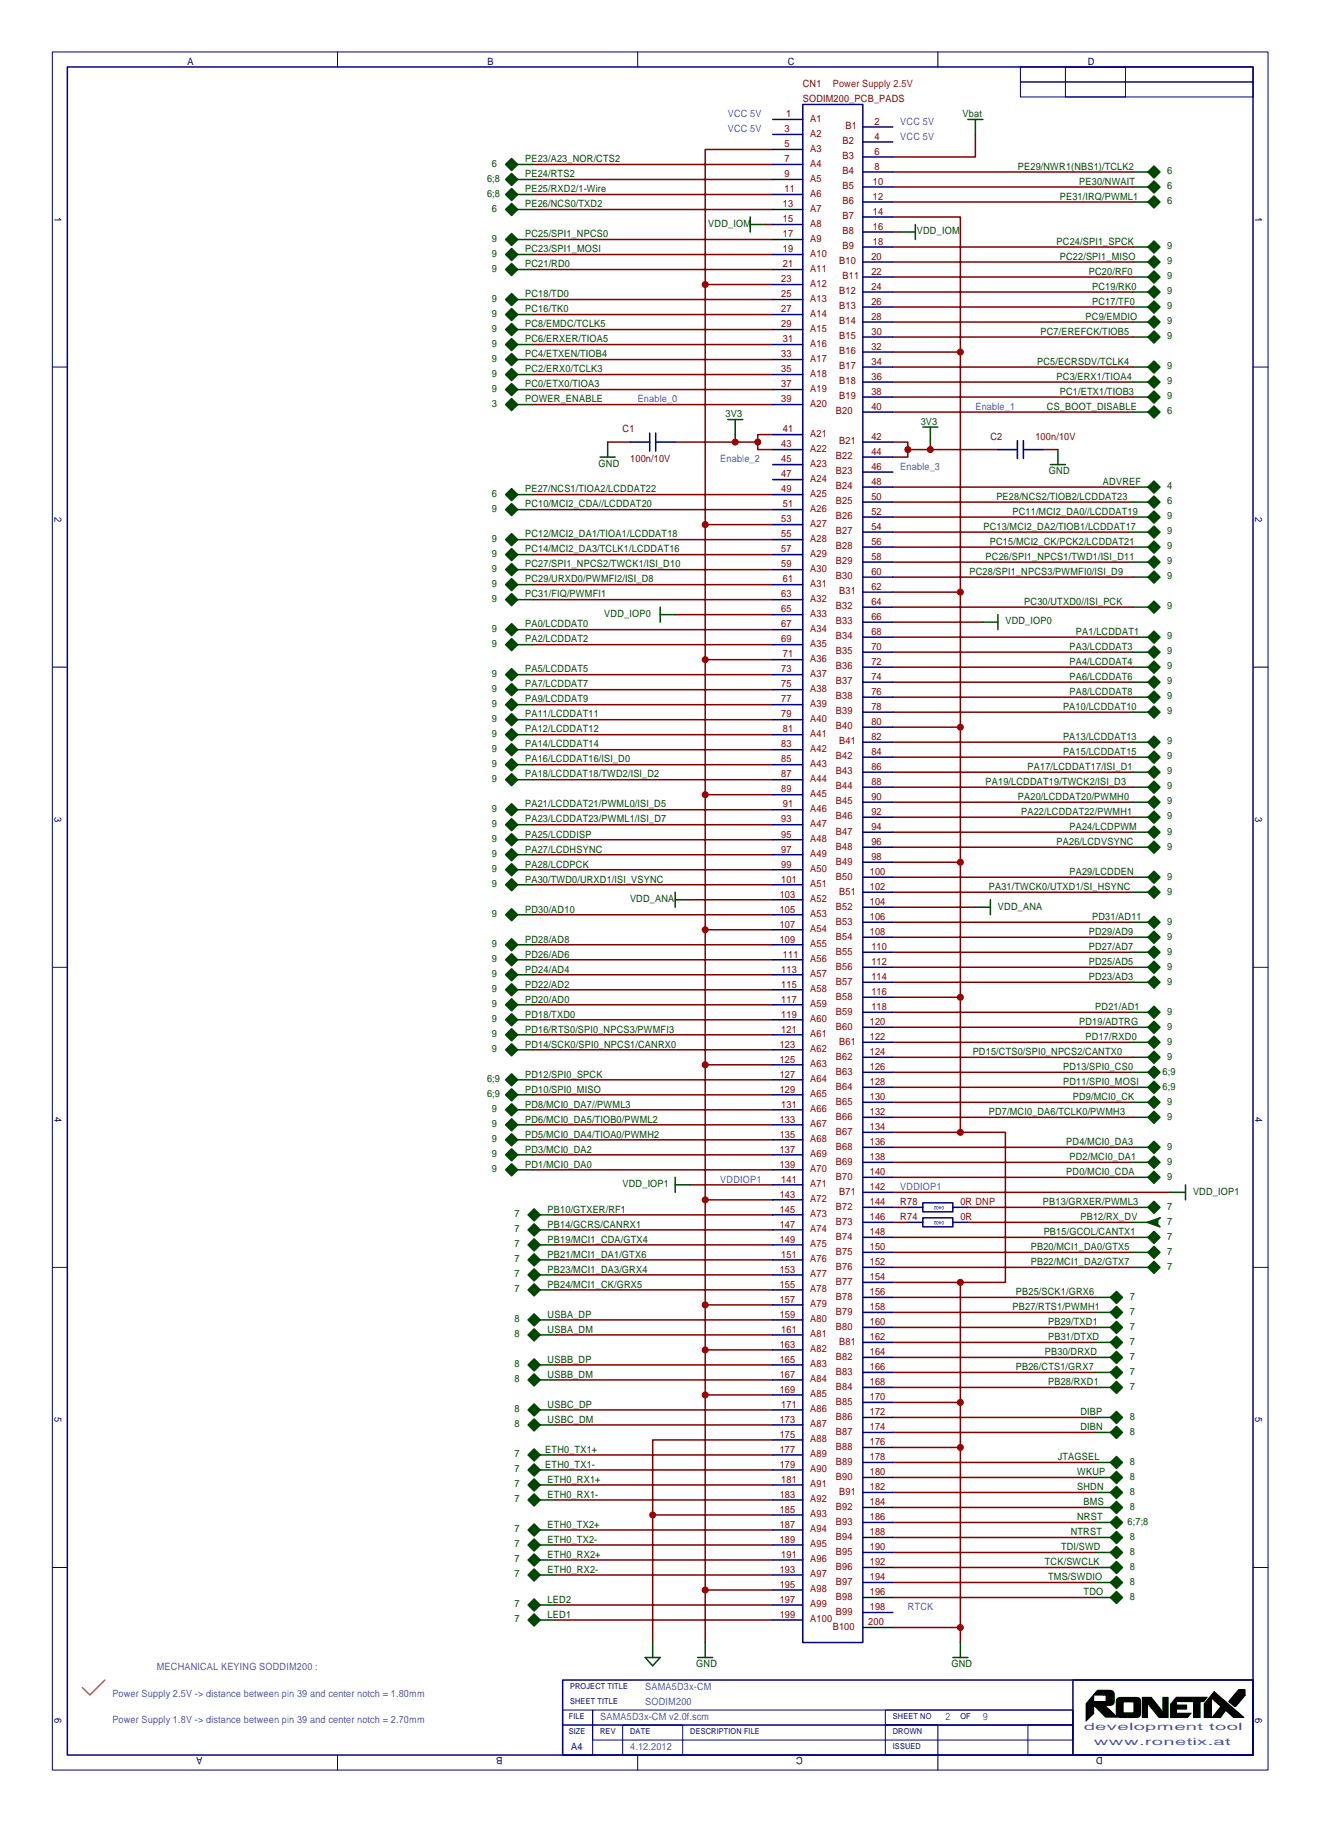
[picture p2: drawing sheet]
<svg xmlns="http://www.w3.org/2000/svg" width="223mm" height="308mm" viewBox="0 0 223 308" stroke-linecap="round" stroke-linejoin="round" font-family="sans-serif">
<defs><g id="words">
<g font-size="1.7" fill="#000080">
<text x="31.7" y="11">A</text>
<text x="82.5" y="11">B</text>
<text x="133.3" y="11">C</text>
<text x="184.1" y="11">D</text>
<text x="9.2" y="36.7" transform="rotate(90 9.2 36.7)">1</text>
<text x="212.4" y="36.7" transform="rotate(90 212.4 36.7)">1</text>
<text x="9.2" y="87.5" transform="rotate(90 9.2 87.5)">2</text>
<text x="212.4" y="87.5" transform="rotate(90 212.4 87.5)">2</text>
<text x="9.2" y="138.3" transform="rotate(90 9.2 138.3)">3</text>
<text x="212.4" y="138.3" transform="rotate(90 212.4 138.3)">3</text>
<text x="9.2" y="189.1" transform="rotate(90 9.2 189.1)">4</text>
<text x="212.4" y="189.1" transform="rotate(90 212.4 189.1)">4</text>
<text x="9.2" y="239.9" transform="rotate(90 9.2 239.9)">5</text>
<text x="212.4" y="239.9" transform="rotate(90 212.4 239.9)">5</text>
<text x="9.2" y="290.7" transform="rotate(90 9.2 290.7)">6</text>
<text x="212.4" y="290.7" transform="rotate(90 212.4 290.7)">6</text>
<text x="34.3" y="297.5" transform="rotate(-180 34.3 297.5)">A</text>
<text x="85.1" y="297.5" transform="rotate(-180 85.1 297.5)">B</text>
<text x="96.7" y="296.2">A4</text>
<text x="135.9" y="297.5" transform="rotate(-180 135.9 297.5)">C</text>
<text x="186.7" y="297.5" transform="rotate(-180 186.7 297.5)">D</text>
</g>
<g font-size="1.7" fill="#472400">
<text x="135.9" y="14.8">CN1</text>
<text x="135.9" y="17.3">SODIM200_PCB_PADS</text>
<text x="105.4" y="73.2">C1</text>
<text x="167.6" y="74.5">C2</text>
<text x="175.2" y="74.5">100n/10V</text>
<text x="106.6" y="78.3">100n/10V</text>
<text x="152.4" y="204">R78</text>
<text x="162.5" y="204">0R DNP</text>
<text x="152.4" y="206.5">R74</text>
<text x="162.5" y="206.5">0R</text>
</g>
<text font-size="1.7" fill="#e30000" x="140.9" y="14.8">Power Supply 2.5V</text>
<g font-size="1.7" fill="#0d7af2">
<text x="123.2" y="22.4">VCC 5V</text>
<text x="123.2" y="19.8">VCC 5V</text>
<text x="152.4" y="21.1">VCC 5V</text>
<text x="152.4" y="23.7">VCC 5V</text>
<text x="107.9" y="68.1">Enable_0</text>
<text x="165.1" y="69.4">Enable_1</text>
<text x="121.9" y="78.3">Enable_2</text>
<text x="152.4" y="79.5">Enable_3</text>
<text x="121.9" y="200.2">VDDIOP1</text>
<text x="152.4" y="201.5">VDDIOP1</text>
<text x="153.6" y="272.6">RTCK</text>
<text x="19" y="287.2">Power Supply 2.5V -&gt; distance between pin 39 and center notch = 1.80mm</text>
<text x="26.5" y="282.7">MECHANICAL KEYING SODDIM200 :</text>
<text x="109.2" y="286">SAMA5D3x-CM</text>
<text x="19" y="291.6">Power Supply 1.8V -&gt; distance between pin 39 and center notch = 2.70mm</text>
<text x="101.6" y="291.1">SAMA5D3x-CM v2.0f.scm</text>
<text x="109.2" y="288.6">SODIM200</text>
<text x="160" y="291.1">2</text>
<text x="166.3" y="291.1">9</text>
<text x="183.4" y="292.9">development tool</text>
<text x="106.6" y="296.2">4.12.2012</text>
<text x="185.1" y="295.4">www.ronetix.at</text>
</g>
<g font-size="1.7" fill="#800000">
<text x="132.8" y="22.4">3</text>
<text x="133" y="19.8">1</text>
<text x="137.1" y="20.6">A1</text>
<text x="137.1" y="23.1">A2</text>
<text x="143.1" y="21.9">B1</text>
<text x="148" y="21.1">2</text>
<text x="148" y="23.7">4</text>
<text x="132.8" y="24.9">5</text>
<text x="132.8" y="27.5">7</text>
<text x="137.1" y="25.7">A3</text>
<text x="137.1" y="28.2">A4</text>
<text x="142.6" y="24.4">B2</text>
<text x="142.6" y="27">B3</text>
<text x="142.6" y="29.5">B4</text>
<text x="148" y="26.2">6</text>
<text x="148" y="28.7">8</text>
<text x="132.5" y="35.1">13</text>
<text x="132.8" y="30">9</text>
<text x="132.8" y="32.5">11</text>
<text x="137.1" y="30.8">A5</text>
<text x="137.1" y="33.3">A6</text>
<text x="137.1" y="35.8">A7</text>
<text x="142.6" y="32">B5</text>
<text x="142.6" y="34.6">B6</text>
<text x="147.7" y="31.3">10</text>
<text x="147.7" y="33.8">12</text>
<text x="132.5" y="37.6">15</text>
<text x="132.5" y="40.2">17</text>
<text x="137.1" y="38.4">A8</text>
<text x="137.1" y="40.9">A9</text>
<text x="142.6" y="37.1">B7</text>
<text x="142.6" y="39.7">B8</text>
<text x="147.7" y="36.4">14</text>
<text x="147.7" y="38.9">16</text>
<text x="147.7" y="41.4">18</text>
<text x="132.2" y="47.8">23</text>
<text x="132.5" y="42.7">19</text>
<text x="132.5" y="45.2">21</text>
<text x="137.1" y="43.5">A10</text>
<text x="137.1" y="46">A11</text>
<text x="142" y="44.7">B10</text>
<text x="142.6" y="42.2">B9</text>
<text x="142.6" y="47.3">B11</text>
<text x="147.5" y="44">20</text>
<text x="147.5" y="46.5">22</text>
<text x="132.2" y="50.3">25</text>
<text x="132.2" y="52.9">27</text>
<text x="137.1" y="48.5">A12</text>
<text x="137.1" y="51.1">A13</text>
<text x="137.1" y="53.6">A14</text>
<text x="142" y="49.8">B12</text>
<text x="142" y="52.4">B13</text>
<text x="147.5" y="49.1">24</text>
<text x="147.5" y="51.6">26</text>
<text x="132.2" y="55.4">29</text>
<text x="132.5" y="57.9">31</text>
<text x="137.1" y="56.2">A15</text>
<text x="137.1" y="58.7">A16</text>
<text x="142" y="54.9">B14</text>
<text x="142" y="57.4">B15</text>
<text x="142" y="60">B16</text>
<text x="147.5" y="54.1">28</text>
<text x="147.5" y="56.7">30</text>
<text x="147.5" y="59.2">32</text>
<text x="132.2" y="60.5">33</text>
<text x="132.2" y="63">35</text>
<text x="132.2" y="65.6">37</text>
<text x="137.1" y="61.2">A17</text>
<text x="137.1" y="63.8">A18</text>
<text x="142" y="62.5">B17</text>
<text x="142" y="65.1">B18</text>
<text x="147.5" y="61.8">34</text>
<text x="147.5" y="64.3">36</text>
<text x="132.2" y="68.1">39</text>
<text x="137.1" y="66.3">A19</text>
<text x="137.1" y="68.9">A20</text>
<text x="141.5" y="70.1">B20</text>
<text x="142" y="67.6">B19</text>
<text x="147.5" y="66.8">38</text>
<text x="147.5" y="69.4">40</text>
<text x="132.2" y="75.7">43</text>
<text x="132.5" y="73.2">41</text>
<text x="137.1" y="73.9">A21</text>
<text x="137.1" y="76.5">A22</text>
<text x="141.5" y="77.8">B22</text>
<text x="142" y="75.2">B21</text>
<text x="147.5" y="74.5">42</text>
<text x="147.5" y="77">44</text>
<text x="132.2" y="78.3">45</text>
<text x="132.2" y="80.8">47</text>
<text x="132.2" y="83.3">49</text>
<text x="137.1" y="79">A23</text>
<text x="137.1" y="81.6">A24</text>
<text x="141.5" y="80.3">B23</text>
<text x="141.5" y="82.8">B24</text>
<text x="147.5" y="79.5">46</text>
<text x="147.5" y="82.1">48</text>
<text x="132.2" y="88.4">53</text>
<text x="132.5" y="85.9">51</text>
<text x="137.1" y="84.1">A25</text>
<text x="137.1" y="86.6">A26</text>
<text x="137.1" y="89.2">A27</text>
<text x="141.5" y="85.4">B25</text>
<text x="141.5" y="87.9">B26</text>
<text x="147.5" y="84.6">50</text>
<text x="147.5" y="87.2">52</text>
<text x="147.5" y="89.7">54</text>
<text x="132.2" y="91">55</text>
<text x="132.2" y="93.5">57</text>
<text x="137.1" y="91.7">A28</text>
<text x="137.1" y="94.3">A29</text>
<text x="141.5" y="90.5">B27</text>
<text x="141.5" y="93">B28</text>
<text x="141.5" y="95.5">B29</text>
<text x="147.5" y="92.2">56</text>
<text x="147.5" y="94.8">58</text>
<text x="132.2" y="96">59</text>
<text x="132.2" y="101.1">63</text>
<text x="132.5" y="98.6">61</text>
<text x="137.1" y="96.8">A30</text>
<text x="137.1" y="99.3">A31</text>
<text x="137.1" y="101.9">A32</text>
<text x="141.5" y="98.1">B30</text>
<text x="142" y="100.6">B31</text>
<text x="147.5" y="97.3">60</text>
<text x="147.5" y="99.9">62</text>
<text x="132.2" y="103.7">65</text>
<text x="132.2" y="106.2">67</text>
<text x="137.1" y="104.4">A33</text>
<text x="137.1" y="107">A34</text>
<text x="141.5" y="103.2">B32</text>
<text x="141.5" y="105.7">B33</text>
<text x="147.5" y="102.4">64</text>
<text x="147.5" y="104.9">66</text>
<text x="147.5" y="107.5">68</text>
<text x="132.2" y="108.7">69</text>
<text x="132.2" y="113.8">73</text>
<text x="132.5" y="111.3">71</text>
<text x="137.1" y="109.5">A35</text>
<text x="137.1" y="112">A36</text>
<text x="141.5" y="108.2">B34</text>
<text x="141.5" y="110.8">B35</text>
<text x="141.5" y="113.3">B36</text>
<text x="147.5" y="110">70</text>
<text x="147.5" y="112.6">72</text>
<text x="132.2" y="116.4">75</text>
<text x="132.2" y="118.9">77</text>
<text x="137.1" y="114.6">A37</text>
<text x="137.1" y="117.1">A38</text>
<text x="137.1" y="119.7">A39</text>
<text x="141.5" y="115.9">B37</text>
<text x="141.5" y="118.4">B38</text>
<text x="147.5" y="115.1">74</text>
<text x="147.5" y="117.6">76</text>
<text x="132.2" y="121.4">79</text>
<text x="132.5" y="124">81</text>
<text x="137.1" y="122.2">A40</text>
<text x="137.1" y="124.7">A41</text>
<text x="141.5" y="120.9">B39</text>
<text x="141.5" y="123.5">B40</text>
<text x="147.5" y="120.2">78</text>
<text x="147.5" y="122.7">80</text>
<text x="147.5" y="125.3">82</text>
<text x="132.2" y="126.5">83</text>
<text x="132.2" y="129.1">85</text>
<text x="132.2" y="131.6">87</text>
<text x="137.1" y="127.3">A42</text>
<text x="137.1" y="129.8">A43</text>
<text x="141.5" y="128.6">B42</text>
<text x="141.5" y="131.1">B43</text>
<text x="142" y="126">B41</text>
<text x="147.5" y="127.8">84</text>
<text x="147.5" y="130.3">86</text>
<text x="132.2" y="134.1">89</text>
<text x="132.5" y="136.7">91</text>
<text x="137.1" y="132.4">A44</text>
<text x="137.1" y="134.9">A45</text>
<text x="137.1" y="137.4">A46</text>
<text x="141.5" y="133.6">B44</text>
<text x="141.5" y="136.2">B45</text>
<text x="147.5" y="132.9">88</text>
<text x="147.5" y="135.4">90</text>
<text x="147.5" y="138">92</text>
<text x="132.2" y="139.2">93</text>
<text x="132.2" y="141.8">95</text>
<text x="137.1" y="140">A47</text>
<text x="137.1" y="142.5">A48</text>
<text x="141.5" y="138.7">B46</text>
<text x="141.5" y="141.3">B47</text>
<text x="141.5" y="143.8">B48</text>
<text x="147.5" y="140.5">94</text>
<text x="147.5" y="143">96</text>
<text x="132.2" y="144.3">97</text>
<text x="132.2" y="146.8">99</text>
<text x="132.2" y="149.4">101</text>
<text x="137.1" y="145.1">A49</text>
<text x="137.1" y="147.6">A50</text>
<text x="141.5" y="146.3">B49</text>
<text x="141.5" y="148.9">B50</text>
<text x="147.2" y="148.1">100</text>
<text x="147.5" y="145.6">98</text>
<text x="132" y="151.9">103</text>
<text x="132" y="154.5">105</text>
<text x="137.1" y="150.1">A51</text>
<text x="137.1" y="152.7">A52</text>
<text x="137.1" y="155.2">A53</text>
<text x="141.5" y="154">B52</text>
<text x="142" y="151.4">B51</text>
<text x="147.2" y="150.7">102</text>
<text x="147.2" y="153.2">104</text>
<text x="147.2" y="155.7">106</text>
<text x="132" y="157">107</text>
<text x="132" y="159.5">109</text>
<text x="137.1" y="157.8">A54</text>
<text x="137.1" y="160.3">A55</text>
<text x="141.5" y="156.5">B53</text>
<text x="141.5" y="159">B54</text>
<text x="141.5" y="161.6">B55</text>
<text x="147.2" y="158.3">108</text>
<text x="147.5" y="160.8">110</text>
<text x="132.2" y="164.6">113</text>
<text x="132.2" y="167.2">115</text>
<text x="132.5" y="162.1">111</text>
<text x="137.1" y="162.8">A56</text>
<text x="137.1" y="165.4">A57</text>
<text x="137.1" y="167.9">A58</text>
<text x="141.5" y="164.1">B56</text>
<text x="141.5" y="166.7">B57</text>
<text x="147.5" y="163.4">112</text>
<text x="147.5" y="165.9">114</text>
<text x="132.2" y="169.7">117</text>
<text x="132.2" y="172.2">119</text>
<text x="137.1" y="170.5">A59</text>
<text x="137.1" y="173">A60</text>
<text x="141.5" y="169.2">B58</text>
<text x="141.5" y="171.7">B59</text>
<text x="147.2" y="173.5">120</text>
<text x="147.5" y="168.4">116</text>
<text x="147.5" y="171">118</text>
<text x="132" y="177.3">123</text>
<text x="132" y="179.9">125</text>
<text x="132.2" y="174.8">121</text>
<text x="137.1" y="175.5">A61</text>
<text x="137.1" y="178.1">A62</text>
<text x="141.5" y="174.3">B60</text>
<text x="141.5" y="179.4">B62</text>
<text x="142" y="176.8">B61</text>
<text x="147.2" y="176.1">122</text>
<text x="147.2" y="178.6">124</text>
<text x="132" y="182.4">127</text>
<text x="132" y="184.9">129</text>
<text x="137.1" y="180.6">A63</text>
<text x="137.1" y="183.2">A64</text>
<text x="137.1" y="185.7">A65</text>
<text x="141.5" y="181.9">B63</text>
<text x="141.5" y="184.4">B64</text>
<text x="147.2" y="181.1">126</text>
<text x="147.2" y="183.7">128</text>
<text x="132" y="190">133</text>
<text x="132.2" y="187.5">131</text>
<text x="137.1" y="188.2">A66</text>
<text x="137.1" y="190.8">A67</text>
<text x="141.5" y="187">B65</text>
<text x="141.5" y="189.5">B66</text>
<text x="147.2" y="186.2">130</text>
<text x="147.2" y="188.8">132</text>
<text x="147.2" y="191.3">134</text>
<text x="132" y="192.6">135</text>
<text x="132" y="195.1">137</text>
<text x="132" y="197.6">139</text>
<text x="137.1" y="193.3">A68</text>
<text x="137.1" y="195.9">A69</text>
<text x="141.5" y="192.1">B67</text>
<text x="141.5" y="194.6">B68</text>
<text x="141.5" y="197.1">B69</text>
<text x="147.2" y="193.8">136</text>
<text x="147.2" y="196.4">138</text>
<text x="132" y="202.7">143</text>
<text x="132.2" y="200.2">141</text>
<text x="137.1" y="198.4">A70</text>
<text x="137.1" y="200.9">A71</text>
<text x="137.1" y="203.5">A72</text>
<text x="141.5" y="199.7">B70</text>
<text x="142" y="202.2">B71</text>
<text x="147.2" y="198.9">140</text>
<text x="147.2" y="201.5">142</text>
<text x="147.2" y="204">144</text>
<text x="132" y="205.3">145</text>
<text x="132" y="207.8">147</text>
<text x="137.1" y="206">A73</text>
<text x="137.1" y="208.6">A74</text>
<text x="141.5" y="204.8">B72</text>
<text x="141.5" y="207.3">B73</text>
<text x="141.5" y="209.8">B74</text>
<text x="147.2" y="206.5">146</text>
<text x="147.2" y="209.1">148</text>
<text x="132" y="210.3">149</text>
<text x="132" y="215.4">153</text>
<text x="132.2" y="212.9">151</text>
<text x="137.1" y="211.1">A75</text>
<text x="137.1" y="213.6">A76</text>
<text x="141.5" y="212.4">B75</text>
<text x="141.5" y="214.9">B76</text>
<text x="147.2" y="211.6">150</text>
<text x="147.2" y="214.2">152</text>
<text x="132" y="218">155</text>
<text x="132" y="220.5">157</text>
<text x="137.1" y="216.2">A77</text>
<text x="137.1" y="218.7">A78</text>
<text x="137.1" y="221.3">A79</text>
<text x="141.5" y="217.5">B77</text>
<text x="141.5" y="220">B78</text>
<text x="147.2" y="216.7">154</text>
<text x="147.2" y="219.2">156</text>
<text x="147.2" y="221.8">158</text>
<text x="132" y="223">159</text>
<text x="132.2" y="225.6">161</text>
<text x="137.1" y="223.8">A80</text>
<text x="137.1" y="226.3">A81</text>
<text x="141.5" y="222.5">B79</text>
<text x="141.5" y="225.1">B80</text>
<text x="142" y="227.6">B81</text>
<text x="147.2" y="224.3">160</text>
<text x="147.2" y="226.9">162</text>
<text x="132" y="228.1">163</text>
<text x="132" y="230.7">165</text>
<text x="132" y="233.2">167</text>
<text x="137.1" y="228.9">A82</text>
<text x="137.1" y="231.4">A83</text>
<text x="137.1" y="234">A84</text>
<text x="141.5" y="230.2">B82</text>
<text x="141.5" y="232.7">B83</text>
<text x="147.2" y="229.4">164</text>
<text x="147.2" y="231.9">166</text>
<text x="132" y="235.7">169</text>
<text x="132.2" y="238.3">171</text>
<text x="137.1" y="236.5">A85</text>
<text x="137.1" y="239">A86</text>
<text x="141.5" y="235.2">B84</text>
<text x="141.5" y="237.8">B85</text>
<text x="147.2" y="234.5">168</text>
<text x="147.2" y="237">170</text>
<text x="147.2" y="239.6">172</text>
<text x="132" y="240.8">173</text>
<text x="132" y="243.4">175</text>
<text x="132" y="245.9">177</text>
<text x="137.1" y="241.6">A87</text>
<text x="137.1" y="244.1">A88</text>
<text x="141.5" y="240.3">B86</text>
<text x="141.5" y="242.9">B87</text>
<text x="141.5" y="245.4">B88</text>
<text x="147.2" y="242.1">174</text>
<text x="147.2" y="244.6">176</text>
<text x="132" y="248.4">179</text>
<text x="132.2" y="251">181</text>
<text x="137.1" y="246.7">A89</text>
<text x="137.1" y="249.2">A90</text>
<text x="137.1" y="251.7">A91</text>
<text x="141.5" y="247.9">B89</text>
<text x="141.5" y="250.5">B90</text>
<text x="147.2" y="247.2">178</text>
<text x="147.2" y="249.7">180</text>
<text x="132" y="253.5">183</text>
<text x="132" y="256.1">185</text>
<text x="137.1" y="254.3">A92</text>
<text x="137.1" y="256.8">A93</text>
<text x="141.5" y="255.6">B92</text>
<text x="142" y="253">B91</text>
<text x="147.2" y="252.3">182</text>
<text x="147.2" y="254.8">184</text>
<text x="147.2" y="257.3">186</text>
<text x="132" y="258.6">187</text>
<text x="132" y="261.1">189</text>
<text x="132.2" y="263.7">191</text>
<text x="137.1" y="259.4">A94</text>
<text x="137.1" y="261.9">A95</text>
<text x="141.5" y="258.1">B93</text>
<text x="141.5" y="260.6">B94</text>
<text x="141.5" y="263.2">B95</text>
<text x="147.2" y="259.9">188</text>
<text x="147.2" y="262.4">190</text>
<text x="132" y="266.2">193</text>
<text x="132" y="268.8">195</text>
<text x="137.1" y="264.4">A96</text>
<text x="137.1" y="267">A97</text>
<text x="137.1" y="269.5">A98</text>
<text x="141.5" y="265.7">B96</text>
<text x="141.5" y="268.3">B97</text>
<text x="147.2" y="265">192</text>
<text x="147.2" y="267.5">194</text>
<text x="132" y="271.3">197</text>
<text x="132" y="273.8">199</text>
<text x="137.1" y="272.1">A99</text>
<text x="137.1" y="274.6">A100</text>
<text x="140.9" y="275.9">B100</text>
<text x="141.5" y="270.8">B98</text>
<text x="141.5" y="273.3">B99</text>
<text x="146.9" y="275.1">200</text>
<text x="147.2" y="270">196</text>
<text x="147.2" y="272.6">198</text>
</g>
<g font-size="1.7" fill="#004700">
<text x="162.9" y="19.8">Vbat</text>
<text x="83.2" y="28.2">6</text>
<text x="88.9" y="27.5">PE23/A23_NOR/CTS2</text>
<text x="172.3" y="28.7">PE29/NWR1(NBS1)/TCLK2</text>
<text x="197.5" y="29.5">6</text>
<text x="82.4" y="33.3">6;8</text>
<text x="82.4" y="30.8">6;8</text>
<text x="83.2" y="35.8">6</text>
<text x="88.9" y="32.5">PE25/RXD2/1-Wire</text>
<text x="88.9" y="35.1">PE26/NCS0/TXD2</text>
<text x="88.9" y="30">PE24/RTS2</text>
<text x="179.4" y="33.8">PE31/IRQ/PWML1</text>
<text x="182.6" y="31.3">PE30/NWAIT</text>
<text x="197.5" y="34.6">6</text>
<text x="197.5" y="32">6</text>
<text x="83.2" y="40.9">9</text>
<text x="88.9" y="40.2">PC25/SPI1_NPCS0</text>
<text x="119.9" y="38.4">VDD_IOM</text>
<text x="155.2" y="39.7">VDD_IOM</text>
<text x="178.8" y="41.4">PC24/SPI1_SPCK</text>
<text x="83.2" y="46">9</text>
<text x="83.2" y="43.5">9</text>
<text x="88.9" y="45.2">PC21/RD0</text>
<text x="88.9" y="42.7">PC23/SPI1_MOSI</text>
<text x="179.4" y="44">PC22/SPI1_MISO</text>
<text x="184.3" y="46.5">PC20/RF0</text>
<text x="197.5" y="44.7">9</text>
<text x="197.5" y="42.2">9</text>
<text x="197.5" y="47.3">9</text>
<text x="83.2" y="53.6">9</text>
<text x="83.2" y="51.1">9</text>
<text x="88.9" y="52.9">PC16/TK0</text>
<text x="88.9" y="50.3">PC18/TD0</text>
<text x="184.8" y="49.1">PC19/RK0</text>
<text x="184.8" y="51.6">PC17/TF0</text>
<text x="197.5" y="49.8">9</text>
<text x="197.5" y="52.4">9</text>
<text x="83.2" y="56.2">9</text>
<text x="83.2" y="58.7">9</text>
<text x="88.9" y="55.4">PC8/EMDC/TCLK5</text>
<text x="88.9" y="57.9">PC6/ERXER/TIOA5</text>
<text x="176.1" y="56.7">PC7/EREFCK/TIOB5</text>
<text x="183.7" y="54.1">PC9/EMDIO</text>
<text x="197.5" y="57.4">9</text>
<text x="197.5" y="54.9">9</text>
<text x="83.2" y="63.8">9</text>
<text x="83.2" y="61.2">9</text>
<text x="88.9" y="65.6">PC0/ETX0/TIOA3</text>
<text x="88.9" y="63">PC2/ERX0/TCLK3</text>
<text x="88.9" y="60.5">PC4/ETXEN/TIOB4</text>
<text x="175.5" y="61.8">PC5/ECRSDV/TCLK4</text>
<text x="178.8" y="64.3">PC3/ERX1/TIOA4</text>
<text x="197.5" y="65.1">9</text>
<text x="197.5" y="62.5">9</text>
<text x="83.2" y="68.9">3</text>
<text x="83.2" y="66.3">9</text>
<text x="88.9" y="68.1">POWER_ENABLE</text>
<text x="122.8" y="70.6">3V3</text>
<text x="155.8" y="71.9">3V3</text>
<text x="177.2" y="69.4">CS_BOOT_DISABLE</text>
<text x="179.4" y="66.8">PC1/ETX1/TIOB3</text>
<text x="197.5" y="67.6">9</text>
<text x="197.5" y="70.1">6</text>
<text x="88.9" y="83.3">PE27/NCS1/TIOA2/LCDDAT22</text>
<text x="101.3" y="79">GND</text>
<text x="177.5" y="80.3">GND</text>
<text x="186.7" y="82.1">ADVREF</text>
<text x="197.5" y="82.8">4</text>
<text x="83.2" y="86.6">9</text>
<text x="83.2" y="84.1">6</text>
<text x="88.9" y="85.9">PC10/MCI2_CDA//LCDDAT20</text>
<text x="166.4" y="89.7">PC13/MCI2_DA2/TIOB1/LCDDAT17</text>
<text x="168.6" y="84.6">PE28/NCS2/TIOB2/LCDDAT23</text>
<text x="171.3" y="87.2">PC11/MCI2_DA0//LCDDAT19</text>
<text x="197.5" y="87.9">9</text>
<text x="197.5" y="85.4">6</text>
<text x="83.2" y="94.3">9</text>
<text x="83.2" y="91.7">9</text>
<text x="88.9" y="93.5">PC14/MCI2_DA3/TCLK1/LCDDAT16</text>
<text x="88.9" y="91">PC12/MCI2_DA1/TIOA1/LCDDAT18</text>
<text x="166.8" y="94.8">PC26/SPI1_NPCS1/TWD1/ISI_D11</text>
<text x="167.5" y="92.2">PC15/MCI2_CK/PCK2/LCDDAT21</text>
<text x="197.5" y="90.5">9</text>
<text x="197.5" y="93">9</text>
<text x="197.5" y="95.5">9</text>
<text x="83.2" y="96.8">9</text>
<text x="83.2" y="99.3">9</text>
<text x="83.2" y="101.9">9</text>
<text x="88.9" y="96">PC27/SPI1_NPCS2/TWCK1/ISI_D10</text>
<text x="88.9" y="98.6">PC29/URXD0/PWMFI2/ISI_D8</text>
<text x="88.9" y="101.1">PC31/FIQ/PWMFI1</text>
<text x="164.1" y="97.3">PC28/SPI1_NPCS3/PWMFI0/ISI_D9</text>
<text x="197.5" y="98.1">9</text>
<text x="83.2" y="107">9</text>
<text x="88.9" y="106.2">PA0/LCDDAT0</text>
<text x="102.3" y="104.4">VDD_IOP0</text>
<text x="170.1" y="105.7">VDD_IOP0</text>
<text x="173.3" y="102.4">PC30/UTXD0//ISI_PCK</text>
<text x="182.1" y="107.5">PA1/LCDDAT1</text>
<text x="197.5" y="103.2">9</text>
<text x="83.2" y="109.5">9</text>
<text x="88.9" y="113.8">PA5/LCDDAT5</text>
<text x="88.9" y="108.7">PA2/LCDDAT2</text>
<text x="181" y="112.6">PA4/LCDDAT4</text>
<text x="181" y="110">PA3/LCDDAT3</text>
<text x="197.5" y="113.3">9</text>
<text x="197.5" y="110.8">9</text>
<text x="197.5" y="108.2">9</text>
<text x="83.2" y="119.7">9</text>
<text x="83.2" y="117.1">9</text>
<text x="83.2" y="114.6">9</text>
<text x="88.9" y="118.9">PA9/LCDDAT9</text>
<text x="88.9" y="116.4">PA7/LCDDAT7</text>
<text x="181" y="117.6">PA8/LCDDAT8</text>
<text x="181" y="115.1">PA6/LCDDAT6</text>
<text x="197.5" y="118.4">9</text>
<text x="197.5" y="115.9">9</text>
<text x="83.2" y="124.7">9</text>
<text x="83.2" y="122.2">9</text>
<text x="88.9" y="124">PA12/LCDDAT12</text>
<text x="88.9" y="121.4">PA11/LCDDAT11</text>
<text x="179.9" y="120.2">PA10/LCDDAT10</text>
<text x="179.9" y="125.3">PA13/LCDDAT13</text>
<text x="197.5" y="120.9">9</text>
<text x="83.2" y="129.8">9</text>
<text x="83.2" y="127.3">9</text>
<text x="88.9" y="131.6">PA18/LCDDAT18/TWD2/ISI_D2</text>
<text x="88.9" y="129.1">PA16/LCDDAT16/ISI_D0</text>
<text x="88.9" y="126.5">PA14/LCDDAT14</text>
<text x="173.9" y="130.3">PA17/LCDDAT17/ISI_D1</text>
<text x="179.9" y="127.8">PA15/LCDDAT15</text>
<text x="197.5" y="131.1">9</text>
<text x="197.5" y="126">9</text>
<text x="197.5" y="128.6">9</text>
<text x="83.2" y="137.4">9</text>
<text x="83.2" y="132.4">9</text>
<text x="88.9" y="136.7">PA21/LCDDAT21/PWML0/ISI_D5</text>
<text x="166.8" y="132.9">PA19/LCDDAT19/TWCK2/ISI_D3</text>
<text x="172.3" y="135.4">PA20/LCDDAT20/PWMH0</text>
<text x="172.8" y="138">PA22/LCDDAT22/PWMH1</text>
<text x="197.5" y="133.6">9</text>
<text x="197.5" y="136.2">9</text>
<text x="83.2" y="140">9</text>
<text x="83.2" y="142.5">9</text>
<text x="88.9" y="139.2">PA23/LCDDAT23/PWML1/ISI_D7</text>
<text x="88.9" y="141.8">PA25/LCDDISP</text>
<text x="178.8" y="143">PA26/LCDVSYNC</text>
<text x="181" y="140.5">PA24/LCDPWM</text>
<text x="197.5" y="141.3">9</text>
<text x="197.5" y="138.7">9</text>
<text x="197.5" y="143.8">9</text>
<text x="83.2" y="147.6">9</text>
<text x="83.2" y="145.1">9</text>
<text x="88.9" y="149.4">PA30/TWD0/URXD1/ISI_VSYNC</text>
<text x="88.9" y="146.8">PA28/LCDPCK</text>
<text x="88.9" y="144.3">PA27/LCDHSYNC</text>
<text x="181" y="148.1">PA29/LCDDEN</text>
<text x="197.5" y="148.9">9</text>
<text x="83.2" y="150.1">9</text>
<text x="83.2" y="155.2">9</text>
<text x="88.9" y="154.5">PD30/AD10</text>
<text x="106.6" y="152.7">VDD_ANA</text>
<text x="167.3" y="150.7">PA31/TWCK0/UTXD1/SI_HSYNC</text>
<text x="168.9" y="154">VDD_ANA</text>
<text x="184.8" y="155.7">PD31/AD11</text>
<text x="197.5" y="151.4">9</text>
<text x="83.2" y="160.3">9</text>
<text x="88.9" y="159.5">PD28/AD8</text>
<text x="184.3" y="158.3">PD29/AD9</text>
<text x="184.3" y="160.8">PD27/AD7</text>
<text x="197.5" y="156.5">9</text>
<text x="197.5" y="159">9</text>
<text x="197.5" y="161.6">9</text>
<text x="83.2" y="162.8">9</text>
<text x="83.2" y="165.4">9</text>
<text x="83.2" y="167.9">9</text>
<text x="88.9" y="162.1">PD26/AD6</text>
<text x="88.9" y="164.6">PD24/AD4</text>
<text x="88.9" y="167.2">PD22/AD2</text>
<text x="184.3" y="163.4">PD25/AD5</text>
<text x="184.3" y="165.9">PD23/AD3</text>
<text x="197.5" y="164.1">9</text>
<text x="197.5" y="166.7">9</text>
<text x="83.2" y="173">9</text>
<text x="83.2" y="170.5">9</text>
<text x="88.9" y="172.2">PD18/TXD0</text>
<text x="88.9" y="169.7">PD20/AD0</text>
<text x="182.6" y="173.5">PD19/ADTRG</text>
<text x="185.4" y="171">PD21/AD1</text>
<text x="197.5" y="171.7">9</text>
<text x="83.2" y="175.5">9</text>
<text x="83.2" y="178.1">9</text>
<text x="88.9" y="174.8">PD16/RTS0/SPI0_NPCS3/PWMFI3</text>
<text x="88.9" y="177.3">PD14/SCK0/SPI0_NPCS1/CANRX0</text>
<text x="164.6" y="178.6">PD15/CTS0/SPI0_NPCS2/CANTX0</text>
<text x="183.7" y="176.1">PD17/RXD0</text>
<text x="197.5" y="179.4">9</text>
<text x="197.5" y="174.3">9</text>
<text x="197.5" y="176.8">9</text>
<text x="82.4" y="183.2">6;9</text>
<text x="82.4" y="185.7">6;9</text>
<text x="88.9" y="182.4">PD12/SPI0_SPCK</text>
<text x="88.9" y="184.9">PD10/SPI0_MISO</text>
<text x="179.9" y="181.1">PD13/SPI0_CS0</text>
<text x="179.9" y="183.7">PD11/SPI0_MOSI</text>
<text x="196.7" y="181.9">6;9</text>
<text x="196.7" y="184.4">6;9</text>
<text x="83.2" y="188.2">9</text>
<text x="83.2" y="190.8">9</text>
<text x="88.9" y="187.5">PD8/MCI0_DA7//PWML3</text>
<text x="88.9" y="190">PD6/MCI0_DA5/TIOB0/PWML2</text>
<text x="167.3" y="188.8">PD7/MCI0_DA6/TCLK0/PWMH3</text>
<text x="181.5" y="186.2">PD9/MCI0_CK</text>
<text x="197.5" y="187">9</text>
<text x="197.5" y="189.5">9</text>
<text x="83.2" y="193.3">9</text>
<text x="83.2" y="195.9">9</text>
<text x="88.9" y="192.6">PD5/MCI0_DA4/TIOA0/PWMH2</text>
<text x="88.9" y="197.6">PD1/MCI0_DA0</text>
<text x="88.9" y="195.1">PD3/MCI0_DA2</text>
<text x="180.4" y="193.8">PD4/MCI0_DA3</text>
<text x="181" y="196.4">PD2/MCI0_DA1</text>
<text x="197.5" y="197.1">9</text>
<text x="197.5" y="194.6">9</text>
<text x="83.2" y="198.4">9</text>
<text x="105.4" y="200.9">VDD_IOP1</text>
<text x="176.5" y="204">PB13/GRXER/PWML3</text>
<text x="180.4" y="198.9">PD0/MCI0_CDA</text>
<text x="197.5" y="199.7">9</text>
<text x="201.9" y="202.2">VDD_IOP1</text>
<text x="87" y="206">7</text>
<text x="87" y="208.6">7</text>
<text x="92.7" y="205.3">PB10/GTXER/RF1</text>
<text x="92.7" y="207.8">PB14/GCRS/CANRX1</text>
<text x="176.6" y="209.1">PB15/GCOL/CANTX1</text>
<text x="182.8" y="206.5">PB12/RX_DV</text>
<text x="197.5" y="209.8">7</text>
<text x="197.5" y="207.3">7</text>
<text x="197.5" y="204.8">7</text>
<text x="87" y="211.1">7</text>
<text x="87" y="213.6">7</text>
<text x="92.7" y="210.3">PB19/MCI1_CDA/GTX4</text>
<text x="92.7" y="212.9">PB21/MCI1_DA1/GTX6</text>
<text x="92.7" y="215.4">PB23/MCI1_DA3/GRX4</text>
<text x="174.4" y="211.6">PB20/MCI1_DA0/GTX5</text>
<text x="174.4" y="214.2">PB22/MCI1_DA2/GTX7</text>
<text x="197.5" y="212.4">7</text>
<text x="197.5" y="214.9">7</text>
<text x="87" y="216.2">7</text>
<text x="87" y="218.7">7</text>
<text x="92.7" y="218">PB24/MCI1_CK/GRX5</text>
<text x="171.4" y="221.8">PB27/RTS1/PWMH1</text>
<text x="171.9" y="219.2">PB25/SCK1/GRX6</text>
<text x="191.2" y="220">7</text>
<text x="87" y="226.3">8</text>
<text x="87" y="223.8">8</text>
<text x="92.7" y="225.6">USBA_DM</text>
<text x="92.7" y="223">USBA_DP</text>
<text x="177.4" y="226.9">PB31/DTXD</text>
<text x="177.4" y="224.3">PB29/TXD1</text>
<text x="191.2" y="227.6">7</text>
<text x="191.2" y="225.1">7</text>
<text x="191.2" y="222.5">7</text>
<text x="87" y="234">8</text>
<text x="87" y="231.4">8</text>
<text x="92.7" y="233.2">USBB_DM</text>
<text x="92.7" y="230.7">USBB_DP</text>
<text x="171.9" y="231.9">PB26/CTS1/GRX7</text>
<text x="176.8" y="229.4">PB30/DRXD</text>
<text x="191.2" y="230.2">7</text>
<text x="191.2" y="232.7">7</text>
<text x="87" y="239">8</text>
<text x="92.7" y="238.3">USBC_DP</text>
<text x="177.4" y="234.5">PB28/RXD1</text>
<text x="182.8" y="239.6">DIBP</text>
<text x="191.2" y="235.2">7</text>
<text x="87" y="241.6">8</text>
<text x="92.3" y="245.9">ETH0_TX1+</text>
<text x="92.7" y="240.8">USBC_DM</text>
<text x="182.8" y="242.1">DIBN</text>
<text x="191.2" y="240.3">8</text>
<text x="191.2" y="242.9">8</text>
<text x="87" y="246.7">7</text>
<text x="87" y="249.2">7</text>
<text x="87" y="251.7">7</text>
<text x="92.3" y="248.4">ETH0_TX1-</text>
<text x="92.7" y="251">ETH0_RX1+</text>
<text x="179" y="247.2">JTAGSEL</text>
<text x="182.3" y="249.7">WKUP</text>
<text x="191.2" y="247.9">8</text>
<text x="191.2" y="250.5">8</text>
<text x="87" y="254.3">7</text>
<text x="92.7" y="253.5">ETH0_RX1-</text>
<text x="182.3" y="252.3">SHDN</text>
<text x="182.3" y="257.3">NRST</text>
<text x="183.4" y="254.8">BMS</text>
<text x="191.2" y="253">8</text>
<text x="191.2" y="255.6">8</text>
<text x="87" y="259.4">7</text>
<text x="87" y="261.9">7</text>
<text x="92.7" y="258.6">ETH0_TX2+</text>
<text x="92.7" y="261.1">ETH0_TX2-</text>
<text x="92.7" y="263.7">ETH0_RX2+</text>
<text x="179.6" y="262.4">TDI/SWD</text>
<text x="181.2" y="259.9">NTRST</text>
<text x="190.8" y="258.1">6;7;8</text>
<text x="191.2" y="260.6">8</text>
<text x="191.2" y="263.2">8</text>
<text x="87" y="264.4">7</text>
<text x="87" y="267">7</text>
<text x="92.7" y="266.2">ETH0_RX2-</text>
<text x="176.8" y="265">TCK/SWCLK</text>
<text x="177.4" y="267.5">TMS/SWDIO</text>
<text x="191.2" y="265.7">8</text>
<text x="191.2" y="268.3">8</text>
<text x="87" y="272.1">7</text>
<text x="87" y="274.6">7</text>
<text x="92.7" y="271.3">LED2</text>
<text x="92.7" y="273.8">LED1</text>
<text x="183.4" y="270">TDO</text>
<text x="191.2" y="270.8">8</text>
<text x="117.8" y="282.2">GND</text>
<text x="161" y="282.2">GND</text>
</g>
<g font-size="1.4" fill="#000080">
<text x="96.5" y="286">PROJECT TITLE</text>
<text x="96.2" y="291">FILE</text>
<text x="96.2" y="293.6">SIZE</text>
<text x="96.5" y="288.5">SHEET TITLE</text>
<text x="101.6" y="293.6">REV</text>
<text x="106.6" y="293.6">DATE</text>
<text x="116.8" y="293.6">DESCRIPTION FILE</text>
<text x="151.1" y="291">SHEET NO</text>
<text x="151.1" y="293.6">DROWN</text>
<text x="162.5" y="291">OF</text>
<text x="151.1" y="296.1">ISSUED</text>
</g>
<g font-size=".8" fill="#000080">
<text x="159.8" y="206.7" transform="rotate(-180 159.8 206.7)">0402</text>
<text x="159.8" y="204.2" transform="rotate(-180 159.8 204.2)">0402</text>
</g>
</g></defs>
<g fill="none" stroke="#800000" stroke-width=".25">
<path d="M90.1 35.5h40.7M90.1 32.9h40.7M90.1 30.4h40.7M90.1 27.8h40.7M129.5 38h1.3M130.8 25.3h-11.5v22.9M151.1 36.7h11.4v22.9M151.1 39.3h1.3M151.1 34.2h40.6M151.1 31.7h40.6M151.1 29.1h40.6M165.1 22.8v3.8h-14"/>
<path d="M90.1 58.3h40.7M90.1 55.8h40.7M90.1 53.2h40.7M90.1 50.7h40.7M90.1 45.6h40.7M90.1 43.1h40.7M90.1 40.5h40.7M119.3 48.2v40.6M119.3 48.2h11.5M151.1 59.6h11.4M151.1 57.1h40.6M151.1 54.5h40.6"/>
<path d="M151.1 52h40.6M151.1 49.4h40.6M151.1 46.9h40.6M151.1 44.4h40.6M151.1 41.8h40.6M162.5 59.6v63.5M90.1 68.5h40.7M90.1 65.9h40.7M90.1 63.4h40.7M90.1 60.9h40.7M102.8 74.8h3.8M114.3 74.8h13.9"/>
<path d="M124.4 73.6v1.2M128.2 74.8v1.3h2.6M130.8 73.6h-2.6v1.2M151.1 74.8h2.5v1.3M151.1 69.8h40.6M151.1 67.2h40.6M151.1 64.7h40.6M151.1 62.1h40.6M153.6 76.1v1.3h-2.5M153.6 76.1h15.3M157.4 74.8v1.3M176.5 76.1h2.5"/>
<path d="M90.1 99h40.7M90.1 96.4h40.7M90.1 93.9h40.7M90.1 91.3h40.7M90.1 86.3h40.7M90.1 83.7h40.7M119.3 88.8v45.7M119.3 88.8h11.5M151.1 97.7h40.6M151.1 95.2h40.6M151.1 92.6h40.6M151.1 90.1h40.6"/>
<path d="M151.1 87.5h40.6M151.1 85h40.6M151.1 82.5h40.6M90.1 119.3h40.7M90.1 116.7h40.7M90.1 114.2h40.7M90.1 109.1h40.7M90.1 106.6h40.7M90.1 101.5h40.7M114.3 104h16.5M119.3 111.7h11.5M151.1 105.3h15.2"/>
<path d="M151.1 118h40.6M151.1 115.5h40.6M151.1 112.9h40.6M151.1 110.4h40.6M151.1 107.9h40.6M151.1 102.8h40.6M151.1 100.2h11.4M90.1 139.6h40.7M90.1 137.1h40.7M90.1 132h40.7M90.1 129.4h40.7M90.1 126.9h40.7"/>
<path d="M90.1 124.4h40.7M90.1 121.8h40.7M119.3 134.5v68.6M119.3 134.5h11.5M151.1 138.3h40.6M151.1 135.8h40.6M151.1 133.3h40.6M151.1 130.7h40.6M151.1 128.2h40.6M151.1 125.6h40.6M151.1 123.1h11.4M151.1 120.6h40.6"/>
<path d="M162.5 123.1v45.7M90.1 159.9h40.7M90.1 154.8h40.7M90.1 149.8h40.7M90.1 147.2h40.7M90.1 144.7h40.7M90.1 142.1h40.7M116.8 152.3h14M119.3 157.4h11.5M151.1 153.6h14M151.1 158.7h40.6M151.1 156.1h40.6"/>
<path d="M151.1 151h40.6M151.1 148.5h40.6M151.1 146h11.4M151.1 143.4h40.6M151.1 140.9h40.6M90.1 177.7h40.7M90.1 175.2h40.7M90.1 172.6h40.7M90.1 170.1h40.7M90.1 167.5h40.7M90.1 165h40.7M90.1 162.5h40.7"/>
<path d="M151.1 179h40.6M151.1 176.4h40.6M151.1 173.9h40.6M151.1 171.4h40.6M151.1 168.8h11.4M151.1 166.3h40.6M151.1 163.7h40.6M151.1 161.2h40.6M162.5 168.8v22.9M90.1 198h40.7M90.1 195.5h40.7M90.1 192.9h40.7"/>
<path d="M90.1 190.4h40.7M90.1 187.9h40.7M90.1 185.3h40.7M90.1 182.8h40.7M119.3 180.2h11.5M151.1 199.3h40.6M151.1 196.8h40.6M151.1 194.2h40.6M151.1 191.7h11.4M151.1 189.1h40.6M151.1 186.6h40.6M151.1 184.1h40.6"/>
<path d="M151.1 181.5h40.6M162.5 191.7h7.6v25.4h-7.6M93.9 218.3h36.9M93.9 215.8h36.9M93.9 213.3h36.9M93.9 210.7h36.9M93.9 208.2h36.9M93.9 205.6h36.9M116.8 200.6h14M119.3 203.1v25.4M119.3 203.1h11.5M151.1 201.8h47"/>
<path d="M151.1 219.6h34.3M151.1 217.1h11.4M151.1 214.5h40.6M151.1 212h40.6M151.1 209.5h40.6M151.1 206.9h2.5M151.1 204.4h2.5M162.5 217.1v60.9M163.8 206.9h27.9M163.8 204.4h27.9M93.9 238.7h36.9M93.9 233.6h36.9"/>
<path d="M93.9 231h36.9M93.9 226h36.9M93.9 223.4h36.9M119.3 228.5v49.5M119.3 236.1h11.5M119.3 228.5h11.5M119.3 220.9h11.5M151.1 239.9h34.3M151.1 237.4h11.4M151.1 234.9h34.3M151.1 232.3h34.3M151.1 229.8h34.3"/>
<path d="M151.1 227.2h34.3M151.1 224.7h34.3M151.1 222.2h34.3M93.9 259h36.9M93.9 253.9h36.9M93.9 251.4h36.9M93.9 248.8h36.9M93.9 246.3h36.9M93.9 241.2h36.9M110.5 256.4v21.6M110.5 256.4h20.3M130.8 243.7h-20.3v12.7"/>
<path d="M151.1 257.7h34.3M151.1 255.2h34.3M151.1 252.6h34.3M151.1 250.1h34.3M151.1 247.6h34.3M151.1 245h11.4M151.1 242.5h34.3M93.9 274.2h36.9M93.9 271.7h36.9M93.9 266.6h36.9M93.9 264.1h36.9M93.9 261.5h36.9"/>
<path d="M119.3 269.1h11.5M151.1 275.5h11.4M151.1 270.4h34.3M151.1 267.9h34.3M151.1 265.3h34.3M151.1 262.8h34.3M151.1 260.3h34.3"/>
</g>
<g fill="#000" stroke="#000" stroke-width=".17">
<path d="M185.7 286.1h2.2l.6 .3 .1 .4v1.2l-.2 .4-.4 .3h-1.2l.4 .2 1.9 1.8h-2l-2-2.2v1.6l-1.3 1.2v-2.9zM185.1 286.9v1.1h1.8l.3-.1v-.7l-.1-.2z" fill-rule="evenodd"/>
<path d="M189.1 287.5l.6-.2h2.6l.5 .2 .2 .6v2l-.1 .4-.6 .2h-2.7l-.4-.1-.3-.6v-2zM190.1 288.1v1.8h1.8v-1.8z" fill-rule="evenodd"/>
<path d="M193.3 287.3h1.5l1.7 2.1 .4 .7-.1-2.8h.9v3.4h-1.6l-1.7-2.1-.3-.7 .1 2.8h-.9z" fill-rule="evenodd"/>
<path d="M199.1 287.3h5.2l-.6 .7h-.6v2.7h-1.1v-2.7h-2.9v.6h1.7v.7h-1.7v.7h2.5l-.6 .7h-2.9v-2.2z" fill-rule="evenodd"/>
<path d="M205.5 286.4l5 4.3h-1.7l-1.4-1.2-.9 1.2h-1.4l1.4-1.7 .2-.1-1.7-1.4v3.2h-1.2v-2.3z" fill-rule="evenodd"/>
<path d="M209.6 286h1.1v1l-1.5 1.8-.3 .1-1-.9z" fill-rule="evenodd"/>
</g>
<path d="M17.7 284.4l-2.5 2.5-1.3-1.2" fill="none" stroke="#f2820d" stroke-width=".25"/>
<g fill="#e30000" stroke="#e30000" stroke-width=".17">
<circle cx="119.3" cy="48.2" r=".51"/>
<circle cx="157.4" cy="76.1" r=".51"/>
<circle cx="153.6" cy="76.1" r=".51"/>
<circle cx="162.5" cy="168.8" r=".51"/>
<circle cx="162.5" cy="146" r=".51"/>
<circle cx="162.5" cy="123.1" r=".51"/>
<circle cx="162.5" cy="100.2" r=".51"/>
<circle cx="162.5" cy="59.6" r=".51"/>
<circle cx="162.5" cy="237.4" r=".51"/>
<circle cx="162.5" cy="275.5" r=".51"/>
<circle cx="162.5" cy="245" r=".51"/>
<circle cx="162.5" cy="217.1" r=".51"/>
<circle cx="162.5" cy="191.7" r=".51"/>
<circle cx="128.2" cy="74.8" r=".51"/>
<circle cx="124.4" cy="74.8" r=".51"/>
<circle cx="119.3" cy="111.7" r=".51"/>
<circle cx="119.3" cy="88.8" r=".51"/>
<circle cx="119.3" cy="157.4" r=".51"/>
<circle cx="119.3" cy="134.5" r=".51"/>
<circle cx="119.3" cy="220.9" r=".51"/>
<circle cx="119.3" cy="228.5" r=".51"/>
<circle cx="119.3" cy="236.1" r=".51"/>
<circle cx="119.3" cy="203.1" r=".51"/>
<circle cx="119.3" cy="180.2" r=".51"/>
<circle cx="110.5" cy="256.4" r=".51"/>
<circle cx="119.3" cy="269.1" r=".51"/>
</g>
<g fill="none" stroke="#000080" stroke-width=".17">
<path d="M8.9 8.8h205.7v290.8h-205.7zM57.1 8.8v2.5M107.9 8.8v2.5M158.7 8.8v2.5M172.7 13.9h39.4v2.5h-39.4zM172.7 11.3h39.4v2.6h-39.4zM180.3 11.3h10.2v5.1h-10.2zM8.9 62.1h2.5M212.1 62.1h2.5M8.9 112.9h2.5M212.1 112.9h2.5M8.9 163.7h2.5"/>
<path d="M212.1 163.7h2.5M8.9 214.5h2.5M212.1 214.5h2.5M8.9 265.3h2.5M212.1 265.3h2.5M57.1 297.1v2.5M95.2 292h5.1v5.1h-5.1zM95.2 289.5h5.1v2.5h-5.1zM100.3 292h81.3v2.5h-81.3zM100.3 289.5h81.3v2.5h-81.3zM105.4 292h10.1v5.1h-10.1zM107.9 297.1v2.5"/>
<path d="M149.8 289.5h31.8v2.5h-31.8zM149.8 292h8.9v5.1h-8.9zM158.7 297.1v2.5M174 292h7.6v5.1h-7.6z"/>
</g>
<g fill="none" stroke="#000080" stroke-width=".25">
<path d="M11.4 11.3h200.7v285.8h-200.7zM135.9 17.7h10.1v260.3h-10.1zM130.8 20.2h5.1M130.8 22.8h5.1M130.8 25.3h5.1M130.8 27.8h5.1M130.8 30.4h5.1M130.8 32.9h5.1M130.8 35.5h5.1M130.8 38h5.1M146 21.5h5.1M146 24h5.1"/>
<path d="M146 26.6h5.1M146 29.1h5.1M146 31.7h5.1M146 34.2h5.1M146 36.7h5.1M146 39.3h5.1M130.8 40.5h5.1M130.8 43.1h5.1M130.8 45.6h5.1M130.8 48.2h5.1M130.8 50.7h5.1M130.8 53.2h5.1"/>
<path d="M130.8 55.8h5.1M130.8 58.3h5.1M146 41.8h5.1M146 44.4h5.1M146 46.9h5.1M146 49.4h5.1M146 52h5.1M146 54.5h5.1M146 57.1h5.1M146 59.6h5.1M106.6 74.8h3.3M109.9 73.3v3.1"/>
<path d="M111 74.8h3.3M111 73.3v3.1M130.8 76.1h5.1M130.8 60.9h5.1M130.8 63.4h5.1M130.8 65.9h5.1M130.8 68.5h5.1M130.8 73.6h5.1M130.8 78.6h5.1M146 74.8h5.1M146 62.1h5.1M146 64.7h5.1"/>
<path d="M146 67.2h5.1M146 69.8h5.1M146 77.4h5.1M146 79.9h5.1M168.9 76.1h3.3M172.2 74.6v3M173.2 76.1h3.3M173.2 74.6v3M130.8 81.2h5.1M130.8 83.7h5.1M130.8 86.3h5.1M130.8 88.8h5.1"/>
<path d="M130.8 91.3h5.1M130.8 93.9h5.1M130.8 96.4h5.1M130.8 99h5.1M146 82.5h5.1M146 85h5.1M146 87.5h5.1M146 90.1h5.1M146 92.6h5.1M146 95.2h5.1M146 97.7h5.1M130.8 101.5h5.1"/>
<path d="M130.8 104h5.1M130.8 106.6h5.1M130.8 109.1h5.1M130.8 111.7h5.1M130.8 114.2h5.1M130.8 116.7h5.1M130.8 119.3h5.1M146 100.2h5.1M146 102.8h5.1M146 105.3h5.1M146 107.9h5.1M146 110.4h5.1"/>
<path d="M146 112.9h5.1M146 115.5h5.1M146 118h5.1M130.8 121.8h5.1M130.8 124.4h5.1M130.8 126.9h5.1M130.8 129.4h5.1M130.8 132h5.1M130.8 134.5h5.1M130.8 137.1h5.1M130.8 139.6h5.1M146 120.6h5.1"/>
<path d="M146 123.1h5.1M146 125.6h5.1M146 128.2h5.1M146 130.7h5.1M146 133.3h5.1M146 135.8h5.1M146 138.3h5.1M130.8 142.1h5.1M130.8 144.7h5.1M130.8 147.2h5.1M130.8 149.8h5.1M130.8 152.3h5.1"/>
<path d="M130.8 154.8h5.1M130.8 157.4h5.1M130.8 159.9h5.1M146 140.9h5.1M146 143.4h5.1M146 146h5.1M146 148.5h5.1M146 151h5.1M146 153.6h5.1M146 156.1h5.1M146 158.7h5.1M130.8 162.5h5.1"/>
<path d="M130.8 165h5.1M130.8 167.5h5.1M130.8 170.1h5.1M130.8 172.6h5.1M130.8 175.2h5.1M130.8 177.7h5.1M146 161.2h5.1M146 163.7h5.1M146 166.3h5.1M146 168.8h5.1M146 171.4h5.1M146 173.9h5.1"/>
<path d="M146 176.4h5.1M146 179h5.1M130.8 180.2h5.1M130.8 182.8h5.1M130.8 185.3h5.1M130.8 187.9h5.1M130.8 190.4h5.1M130.8 192.9h5.1M130.8 195.5h5.1M130.8 198h5.1M146 181.5h5.1M146 184.1h5.1"/>
<path d="M146 186.6h5.1M146 189.1h5.1M146 191.7h5.1M146 194.2h5.1M146 196.8h5.1M146 199.3h5.1M130.8 200.6h5.1M130.8 203.1h5.1M130.8 205.6h5.1M130.8 208.2h5.1M130.8 210.7h5.1M130.8 213.3h5.1"/>
<path d="M130.8 215.8h5.1M130.8 218.3h5.1M146 201.8h5.1M146 204.4h5.1M146 206.9h5.1M146 209.5h5.1M146 212h5.1M146 214.5h5.1M146 217.1h5.1M146 219.6h5.1M153.6 206.9h2.6v.8h5.1v-.8h2.5M153.6 204.4h2.6v.7h5.1v-.7h2.5"/>
<path d="M156.2 206.9v-.7h5.1v.7M156.2 204.4v-.8h5.1v.8M130.8 220.9h5.1M130.8 223.4h5.1M130.8 226h5.1M130.8 228.5h5.1M130.8 231h5.1M130.8 233.6h5.1M130.8 236.1h5.1M130.8 238.7h5.1M146 222.2h5.1M146 224.7h5.1"/>
<path d="M146 227.2h5.1M146 229.8h5.1M146 232.3h5.1M146 234.9h5.1M146 237.4h5.1M146 239.9h5.1M130.8 241.2h5.1M130.8 243.7h5.1M130.8 246.3h5.1M130.8 248.8h5.1M130.8 251.4h5.1M130.8 253.9h5.1"/>
<path d="M130.8 256.4h5.1M130.8 259h5.1M146 242.5h5.1M146 245h5.1M146 247.6h5.1M146 250.1h5.1M146 252.6h5.1M146 255.2h5.1M146 257.7h5.1M130.8 261.5h5.1M130.8 264.1h5.1M130.8 266.6h5.1"/>
<path d="M130.8 269.1h5.1M130.8 271.7h5.1M130.8 274.2h5.1M146 260.3h5.1M146 262.8h5.1M146 265.3h5.1M146 267.9h5.1M146 270.4h5.1M146 273h5.1M146 275.5h5.1M95.2 284.4h116.9v12.7h-116.9zM181.6 284.4h30.5v12.7h-30.5z"/>
</g>
<g fill="none" stroke="#004700" stroke-width=".25">
<path d="M87.6 32.9h2.5M87.6 27.8h2.5M87.6 35.5h2.5M87.6 30.4h2.5M127 38h2.5M127 36.7v2.6M152.4 39.3h2.5M154.9 38v2.5M163.8 20.2h2.5M165.1 20.2v2.6M191.7 34.2h2.6M191.7 31.7h2.6"/>
<path d="M191.7 29.1h2.6M87.6 55.8h2.5M87.6 58.3h2.5M87.6 45.6h2.5M87.6 40.5h2.5M87.6 43.1h2.5M87.6 53.2h2.5M87.6 50.7h2.5M191.7 44.4h2.6M191.7 41.8h2.6M191.7 46.9h2.6M191.7 57.1h2.6"/>
<path d="M191.7 49.4h2.6M191.7 52h2.6M191.7 54.5h2.6M87.6 68.5h2.5M87.6 65.9h2.5M87.6 63.4h2.5M87.6 60.9h2.5M101.6 77.4h2.5M102.8 74.8v2.6M123.2 71h2.5M124.4 71v2.6M156.2 72.3h2.5"/>
<path d="M157.4 72.3v2.5M177.8 78.6h2.5M179 76.1v2.5M191.7 67.2h2.6M191.7 64.7h2.6M191.7 69.8h2.6M191.7 62.1h2.6M87.6 86.3h2.5M87.6 96.4h2.5M87.6 99h2.5M87.6 93.9h2.5M87.6 91.3h2.5"/>
<path d="M87.6 83.7h2.5M191.7 82.5h2.6M191.7 87.5h2.6M191.7 90.1h2.6M191.7 92.6h2.6M191.7 95.2h2.6M191.7 97.7h2.6M191.7 85h2.6M87.6 119.3h2.5M87.6 116.7h2.5M87.6 106.6h2.5M87.6 101.5h2.5"/>
<path d="M87.6 114.2h2.5M87.6 109.1h2.5M111.7 104h2.6M111.7 102.8v2.5M166.3 105.3h2.6M168.9 104v2.6M191.7 118h2.6M191.7 112.9h2.6M191.7 110.4h2.6M191.7 107.9h2.6M191.7 102.8h2.6M191.7 115.5h2.6"/>
<path d="M87.6 137.1h2.5M87.6 139.6h2.5M87.6 124.4h2.5M87.6 132h2.5M87.6 129.4h2.5M87.6 126.9h2.5M87.6 121.8h2.5M191.7 120.6h2.6M191.7 130.7h2.6M191.7 133.3h2.6M191.7 138.3h2.6M191.7 125.6h2.6"/>
<path d="M191.7 135.8h2.6M191.7 128.2h2.6M87.6 159.9h2.5M87.6 149.8h2.5M87.6 147.2h2.5M87.6 144.7h2.5M87.6 142.1h2.5M87.6 154.8h2.5M114.3 151v2.6M114.3 152.3h2.5M165.1 153.6h2.5M167.6 152.3v2.5"/>
<path d="M191.7 140.9h2.6M191.7 148.5h2.6M191.7 151h2.6M191.7 143.4h2.6M191.7 156.1h2.6M191.7 158.7h2.6M87.6 162.5h2.5M87.6 165h2.5M87.6 167.5h2.5M87.6 172.6h2.5M87.6 170.1h2.5M87.6 175.2h2.5"/>
<path d="M87.6 177.7h2.5M191.7 179h2.6M191.7 163.7h2.6M191.7 161.2h2.6M191.7 166.3h2.6M191.7 171.4h2.6M191.7 173.9h2.6M191.7 176.4h2.6M87.6 192.9h2.5M87.6 198h2.5M87.6 187.9h2.5M87.6 190.4h2.5"/>
<path d="M87.6 182.8h2.5M87.6 185.3h2.5M87.6 195.5h2.5M114.3 199.3v2.5M191.7 199.3h2.6M191.7 186.6h2.6M191.7 181.5h2.6M191.7 196.8h2.6M191.7 189.1h2.6M191.7 184.1h2.6M191.7 194.2h2.6M91.4 205.6h2.5"/>
<path d="M91.4 208.2h2.5M91.4 210.7h2.5M91.4 213.3h2.5M91.4 215.8h2.5M91.4 218.3h2.5M114.3 200.6h2.5M185.4 219.6h2.5M191.7 209.5h2.6M191.7 212h2.6M191.7 214.5h2.6M191.7 206.9h2.4M191.7 204.4h2.6"/>
<path d="M198.1 201.8h2.5M200.6 200.6v2.5M91.4 226h2.5M91.4 223.4h2.5M91.4 233.6h2.5M91.4 231h2.5M91.4 238.7h2.5M185.4 227.2h2.5M185.4 224.7h2.5M185.4 222.2h2.5M185.4 229.8h2.5M185.4 232.3h2.5"/>
<path d="M185.4 234.9h2.5M185.4 239.9h2.5M91.4 241.2h2.5M91.4 246.3h2.5M91.4 248.8h2.5M91.4 251.4h2.5M91.4 253.9h2.5M91.4 259h2.5M185.4 242.5h2.5M185.4 247.6h2.5M185.4 250.1h2.5M185.4 252.6h2.5"/>
<path d="M185.4 255.2h2.5M185.4 257.7h2.5M91.4 261.5h2.5M91.4 264.1h2.5M91.4 266.6h2.5M91.4 271.7h2.5M91.4 274.2h2.5M110.5 278v2.6M119.3 278v2.6M162.5 278v2.6M185.4 260.3h2.5M185.4 262.8h2.5"/>
<path d="M185.4 265.3h2.5M185.4 267.9h2.5M185.4 270.4h2.5M109.2 280.6h2.5l-1.2 1.4zM118.1 280.6h2.5M161.3 280.6h2.5"/>
</g>
<g fill="#004700" stroke="#004700" stroke-width=".25">
<path d="M89.4 241.2l1-1 1 1-1 1z" fill-rule="evenodd"/>
<path d="M85.6 192.9l1-1 1 1-1 1.1z" fill-rule="evenodd"/>
<path d="M85.6 198l1-1 1 1-1 1z" fill-rule="evenodd"/>
<path d="M85.6 187.9l1-1.1 1 1.1-1 1z" fill-rule="evenodd"/>
<path d="M85.6 190.4l1-1 1 1-1 1z" fill-rule="evenodd"/>
<path d="M90.4 204.6l1 1-1 1.1-1-1.1z" fill-rule="evenodd"/>
<path d="M90.4 207.2l1 1-1 1-1-1z" fill-rule="evenodd"/>
<path d="M90.4 209.7l1 1-1 1-1-1z" fill-rule="evenodd"/>
<path d="M89.4 213.3l1-1.1 1 1.1-1 1z" fill-rule="evenodd"/>
<path d="M89.4 215.8l1-1 1 1-1 1z" fill-rule="evenodd"/>
<path d="M89.4 218.3l1-1 1 1-1 1.1z" fill-rule="evenodd"/>
<path d="M89.4 226l1-1.1 1 1.1-1 1z" fill-rule="evenodd"/>
<path d="M89.4 223.4l1-1 1 1-1 1z" fill-rule="evenodd"/>
<path d="M90.4 232.6l1 1-1 1-1-1z" fill-rule="evenodd"/>
<path d="M90.4 230l1 1-1 1.1-1-1.1z" fill-rule="evenodd"/>
<path d="M89.4 238.7l1-1.1 1 1.1-1 1z" fill-rule="evenodd"/>
<path d="M89.4 246.3l1-1 1 1-1 1z" fill-rule="evenodd"/>
<path d="M89.4 248.8l1-1 1 1-1 1z" fill-rule="evenodd"/>
<path d="M90.4 250.3l1 1.1-1 1-1-1z" fill-rule="evenodd"/>
<path d="M90.4 252.9l1 1-1 1-1-1z" fill-rule="evenodd"/>
<path d="M89.4 259l1-1 1 1-1 1z" fill-rule="evenodd"/>
<path d="M89.4 261.5l1-1 1 1-1 1z" fill-rule="evenodd"/>
<path d="M89.4 264.1l1-1.1 1 1.1-1 1z" fill-rule="evenodd"/>
<path d="M89.4 266.6l1-1 1 1-1 1z" fill-rule="evenodd"/>
<path d="M89.4 271.7l1-1 1 1-1 1z" fill-rule="evenodd"/>
<path d="M90.4 273.2l1 1-1 1-1-1z" fill-rule="evenodd"/>
<path d="M85.6 159.9l1-1 1 1-1 1z" fill-rule="evenodd"/>
<path d="M85.6 86.3l1-1.1 1 1.1-1 1z" fill-rule="evenodd"/>
<path d="M85.6 96.4l1-1 1 1-1 1z" fill-rule="evenodd"/>
<path d="M85.6 182.8l1-1 1 1-1 1z" fill-rule="evenodd"/>
<path d="M85.6 185.3l1-1 1 1-1 1z" fill-rule="evenodd"/>
<path d="M85.6 195.5l1-1 1 1-1 1z" fill-rule="evenodd"/>
<path d="M85.6 149.8l1-1.1 1 1.1-1 1z" fill-rule="evenodd"/>
<path d="M85.6 137.1l1-1.1 1 1.1-1 1z" fill-rule="evenodd"/>
<path d="M85.6 139.6l1-1 1 1-1 1z" fill-rule="evenodd"/>
<path d="M85.6 147.2l1-1 1 1-1 1z" fill-rule="evenodd"/>
<path d="M85.6 124.4l1-1.1 1 1.1-1 1z" fill-rule="evenodd"/>
<path d="M85.6 119.3l1-1 1 1-1 1z" fill-rule="evenodd"/>
<path d="M85.6 116.7l1-1 1 1-1 1.1z" fill-rule="evenodd"/>
<path d="M85.6 132l1-1 1 1-1 1z" fill-rule="evenodd"/>
<path d="M85.6 99l1-1.1 1 1.1-1 1z" fill-rule="evenodd"/>
<path d="M85.6 93.9l1-1 1 1-1 1z" fill-rule="evenodd"/>
<path d="M85.6 91.3l1-1 1 1-1 1.1z" fill-rule="evenodd"/>
<path d="M85.6 83.7l1-1 1 1-1 1z" fill-rule="evenodd"/>
<path d="M85.6 106.6l1-1 1 1-1 1z" fill-rule="evenodd"/>
<path d="M85.6 101.5l1-1 1 1-1 1z" fill-rule="evenodd"/>
<path d="M85.6 144.7l1-1 1 1-1 1z" fill-rule="evenodd"/>
<path d="M85.6 142.1l1-1 1 1-1 1.1z" fill-rule="evenodd"/>
<path d="M85.6 129.4l1-1 1 1-1 1.1z" fill-rule="evenodd"/>
<path d="M85.6 126.9l1-1 1 1-1 1z" fill-rule="evenodd"/>
<path d="M85.6 114.2l1-1 1 1-1 1z" fill-rule="evenodd"/>
<path d="M85.6 109.1l1-1 1 1-1 1z" fill-rule="evenodd"/>
<path d="M85.6 154.8l1-1 1 1-1 1.1z" fill-rule="evenodd"/>
<path d="M85.6 162.5l1-1.1 1 1.1-1 1z" fill-rule="evenodd"/>
<path d="M85.6 165l1-1 1 1-1 1z" fill-rule="evenodd"/>
<path d="M85.6 167.5l1-1 1 1-1 1.1z" fill-rule="evenodd"/>
<path d="M85.6 172.6l1-1 1 1-1 1z" fill-rule="evenodd"/>
<path d="M85.6 170.1l1-1 1 1-1 1z" fill-rule="evenodd"/>
<path d="M85.6 121.8l1-1 1 1-1 1z" fill-rule="evenodd"/>
<path d="M85.6 175.2l1-1.1 1 1.1-1 1z" fill-rule="evenodd"/>
<path d="M85.6 177.7l1-1 1 1-1 1z" fill-rule="evenodd"/>
<path d="M187.9 227.2l1-1 1.1 1-1.1 1z" fill-rule="evenodd"/>
<path d="M187.9 224.7l1-1 1.1 1-1.1 1z" fill-rule="evenodd"/>
<path d="M188.9 221.1l1.1 1.1-1.1 1-1-1z" fill-rule="evenodd"/>
<path d="M188.9 218.6l1.1 1-1.1 1-1-1z" fill-rule="evenodd"/>
<path d="M187.9 229.8l1-1 1.1 1-1.1 1z" fill-rule="evenodd"/>
<path d="M187.9 232.3l1-1 1.1 1-1.1 1z" fill-rule="evenodd"/>
<path d="M187.9 234.9l1-1.1 1.1 1.1-1.1 1z" fill-rule="evenodd"/>
<path d="M194.3 199.3l1-1 1 1-1 1z" fill-rule="evenodd"/>
<path d="M194.3 186.6l1-1 1 1-1 1z" fill-rule="evenodd"/>
<path d="M188.9 238.9l1.1 1-1.1 1-1-1z" fill-rule="evenodd"/>
<path d="M188.9 241.5l1.1 1-1.1 1-1-1z" fill-rule="evenodd"/>
<path d="M188.9 246.5l1.1 1.1-1.1 1-1-1z" fill-rule="evenodd"/>
<path d="M188.9 249.1l1.1 1-1.1 1-1-1z" fill-rule="evenodd"/>
<path d="M188.9 251.6l1.1 1-1.1 1-1-1z" fill-rule="evenodd"/>
<path d="M188.9 254.2l1.1 1-1.1 1-1-1z" fill-rule="evenodd"/>
<path d="M188.9 256.7l1.1 1-1.1 1-1-1z" fill-rule="evenodd"/>
<path d="M188.9 259.2l1.1 1.1-1.1 1-1-1z" fill-rule="evenodd"/>
<path d="M188.9 261.8l1.1 1-1.1 1-1-1z" fill-rule="evenodd"/>
<path d="M188.9 264.3l1.1 1-1.1 1-1-1z" fill-rule="evenodd"/>
<path d="M188.9 266.9l1.1 1-1.1 1-1-1z" fill-rule="evenodd"/>
<path d="M188.9 269.4l1.1 1-1.1 1-1-1z" fill-rule="evenodd"/>
<path d="M194.3 120.6l1-1.1 1 1.1-1 1z" fill-rule="evenodd"/>
<path d="M194.3 118l1-1 1 1-1 1z" fill-rule="evenodd"/>
<path d="M194.3 112.9l1-1 1 1-1 1z" fill-rule="evenodd"/>
<path d="M194.3 110.4l1-1 1 1-1 1z" fill-rule="evenodd"/>
<path d="M194.3 107.9l1-1.1 1 1.1-1 1z" fill-rule="evenodd"/>
<path d="M194.3 140.9l1-1 1 1-1 1z" fill-rule="evenodd"/>
<path d="M194.3 130.7l1-1 1 1-1 1z" fill-rule="evenodd"/>
<path d="M194.3 133.3l1-1.1 1 1.1-1 1z" fill-rule="evenodd"/>
<path d="M194.3 138.3l1-1 1 1-1 1z" fill-rule="evenodd"/>
<path d="M194.3 148.5l1-1 1 1-1 1z" fill-rule="evenodd"/>
<path d="M194.3 151l1-1 1 1-1 1z" fill-rule="evenodd"/>
<path d="M194.3 143.4l1-1 1 1-1 1z" fill-rule="evenodd"/>
<path d="M194.3 125.6l1-1 1 1-1 1z" fill-rule="evenodd"/>
<path d="M194.3 135.8l1-1 1 1-1 1z" fill-rule="evenodd"/>
<path d="M194.3 102.8l1-1 1 1-1 1z" fill-rule="evenodd"/>
<path d="M194.3 115.5l1-1 1 1-1 1z" fill-rule="evenodd"/>
<path d="M194.3 82.5l1-1.1 1 1.1-1 1z" fill-rule="evenodd"/>
<path d="M194.3 179l1-1 1 1-1 1z" fill-rule="evenodd"/>
<path d="M194.3 87.5l1-1 1 1-1 1z" fill-rule="evenodd"/>
<path d="M194.3 90.1l1-1 1 1-1 1z" fill-rule="evenodd"/>
<path d="M194.3 92.6l1-1 1 1-1 1z" fill-rule="evenodd"/>
<path d="M194.3 95.2l1-1.1 1 1.1-1 1z" fill-rule="evenodd"/>
<path d="M194.3 97.7l1-1 1 1-1 1z" fill-rule="evenodd"/>
<path d="M194.3 163.7l1-1 1 1-1 1z" fill-rule="evenodd"/>
<path d="M194.3 85l1-1 1 1-1 1z" fill-rule="evenodd"/>
<path d="M194.3 128.2l1-1 1 1-1 1z" fill-rule="evenodd"/>
<path d="M194.3 156.1l1-1 1 1-1 1z" fill-rule="evenodd"/>
<path d="M194.3 158.7l1-1.1 1 1.1-1 1z" fill-rule="evenodd"/>
<path d="M194.3 161.2l1-1 1 1-1 1z" fill-rule="evenodd"/>
<path d="M194.3 166.3l1-1 1 1-1 1z" fill-rule="evenodd"/>
<path d="M194.3 171.4l1-1.1 1 1.1-1 1z" fill-rule="evenodd"/>
<path d="M194.3 173.9l1-1 1 1-1 1z" fill-rule="evenodd"/>
<path d="M194.3 181.5l1-1 1 1-1 1z" fill-rule="evenodd"/>
<path d="M194.3 196.8l1-1.1 1 1.1-1 1z" fill-rule="evenodd"/>
<path d="M194.3 189.1l1-1 1 1-1 1z" fill-rule="evenodd"/>
<path d="M194.3 184.1l1-1.1 1 1.1-1 1z" fill-rule="evenodd"/>
<path d="M194.3 176.4l1-1 1 1-1 1z" fill-rule="evenodd"/>
<path d="M194.3 194.2l1-1 1 1-1 1z" fill-rule="evenodd"/>
<path d="M85.6 55.8l1-1 1 1-1 1z" fill-rule="evenodd"/>
<path d="M85.6 68.5l1-1 1 1-1 1z" fill-rule="evenodd"/>
<path d="M85.6 65.9l1-1 1 1-1 1.1z" fill-rule="evenodd"/>
<path d="M85.6 63.4l1-1 1 1-1 1z" fill-rule="evenodd"/>
<path d="M85.6 60.9l1-1.1 1 1.1-1 1z" fill-rule="evenodd"/>
<path d="M85.6 58.3l1-1 1 1-1 1z" fill-rule="evenodd"/>
<path d="M85.6 32.9l1-1 1 1-1 1z" fill-rule="evenodd"/>
<path d="M85.6 27.8l1-1 1 1-1 1.1z" fill-rule="evenodd"/>
<path d="M85.6 45.6l1-1 1 1-1 1z" fill-rule="evenodd"/>
<path d="M85.6 35.5l1-1.1 1 1.1-1 1z" fill-rule="evenodd"/>
<path d="M85.6 30.4l1-1 1 1-1 1z" fill-rule="evenodd"/>
<path d="M85.6 40.5l1-1 1 1-1 1.1z" fill-rule="evenodd"/>
<path d="M85.6 43.1l1-1 1 1-1 1z" fill-rule="evenodd"/>
<path d="M85.6 53.2l1-1 1 1-1 1.1z" fill-rule="evenodd"/>
<path d="M85.6 50.7l1-1 1 1-1 1z" fill-rule="evenodd"/>
<path d="M194.3 67.2l1-1 1 1-1 1z" fill-rule="evenodd"/>
<path d="M194.3 64.7l1-1 1 1-1 1z" fill-rule="evenodd"/>
<path d="M194.3 69.8l1-1.1 1 1.1-1 1z" fill-rule="evenodd"/>
<path d="M194.3 34.2l1-1 1 1-1 1z" fill-rule="evenodd"/>
<path d="M194.3 31.7l1-1.1 1 1.1-1 1z" fill-rule="evenodd"/>
<path d="M194.3 29.1l1-1 1 1-1 1z" fill-rule="evenodd"/>
<path d="M194.3 44.4l1-1.1 1 1.1-1 1z" fill-rule="evenodd"/>
<path d="M194.3 41.8l1-1 1 1-1 1z" fill-rule="evenodd"/>
<path d="M194.3 46.9l1-1 1 1-1 1z" fill-rule="evenodd"/>
<path d="M194.3 62.1l1-1 1 1-1 1z" fill-rule="evenodd"/>
<path d="M194.3 57.1l1-1.1 1 1.1-1 1z" fill-rule="evenodd"/>
<path d="M194.3 49.4l1-1 1 1-1 1z" fill-rule="evenodd"/>
<path d="M194.3 52l1-1 1 1-1 1z" fill-rule="evenodd"/>
<path d="M194.3 54.5l1-1 1 1-1 1z" fill-rule="evenodd"/>
<path d="M194.3 209.5l1-1.1 1 1.1-1 1z" fill-rule="evenodd"/>
<path d="M194.3 212l1-1 1 1-1 1z" fill-rule="evenodd"/>
<path d="M194.3 214.5l1-1 1 1-1 1z" fill-rule="evenodd"/>
<path d="M194.1 206.9l2.2-.7-.4 .3v.8l.4 .4z" fill-rule="evenodd"/>
<path d="M194.3 204.4l1-1 1 1-1 1z" fill-rule="evenodd"/>
</g>
<use href="#words"/>
</svg>
